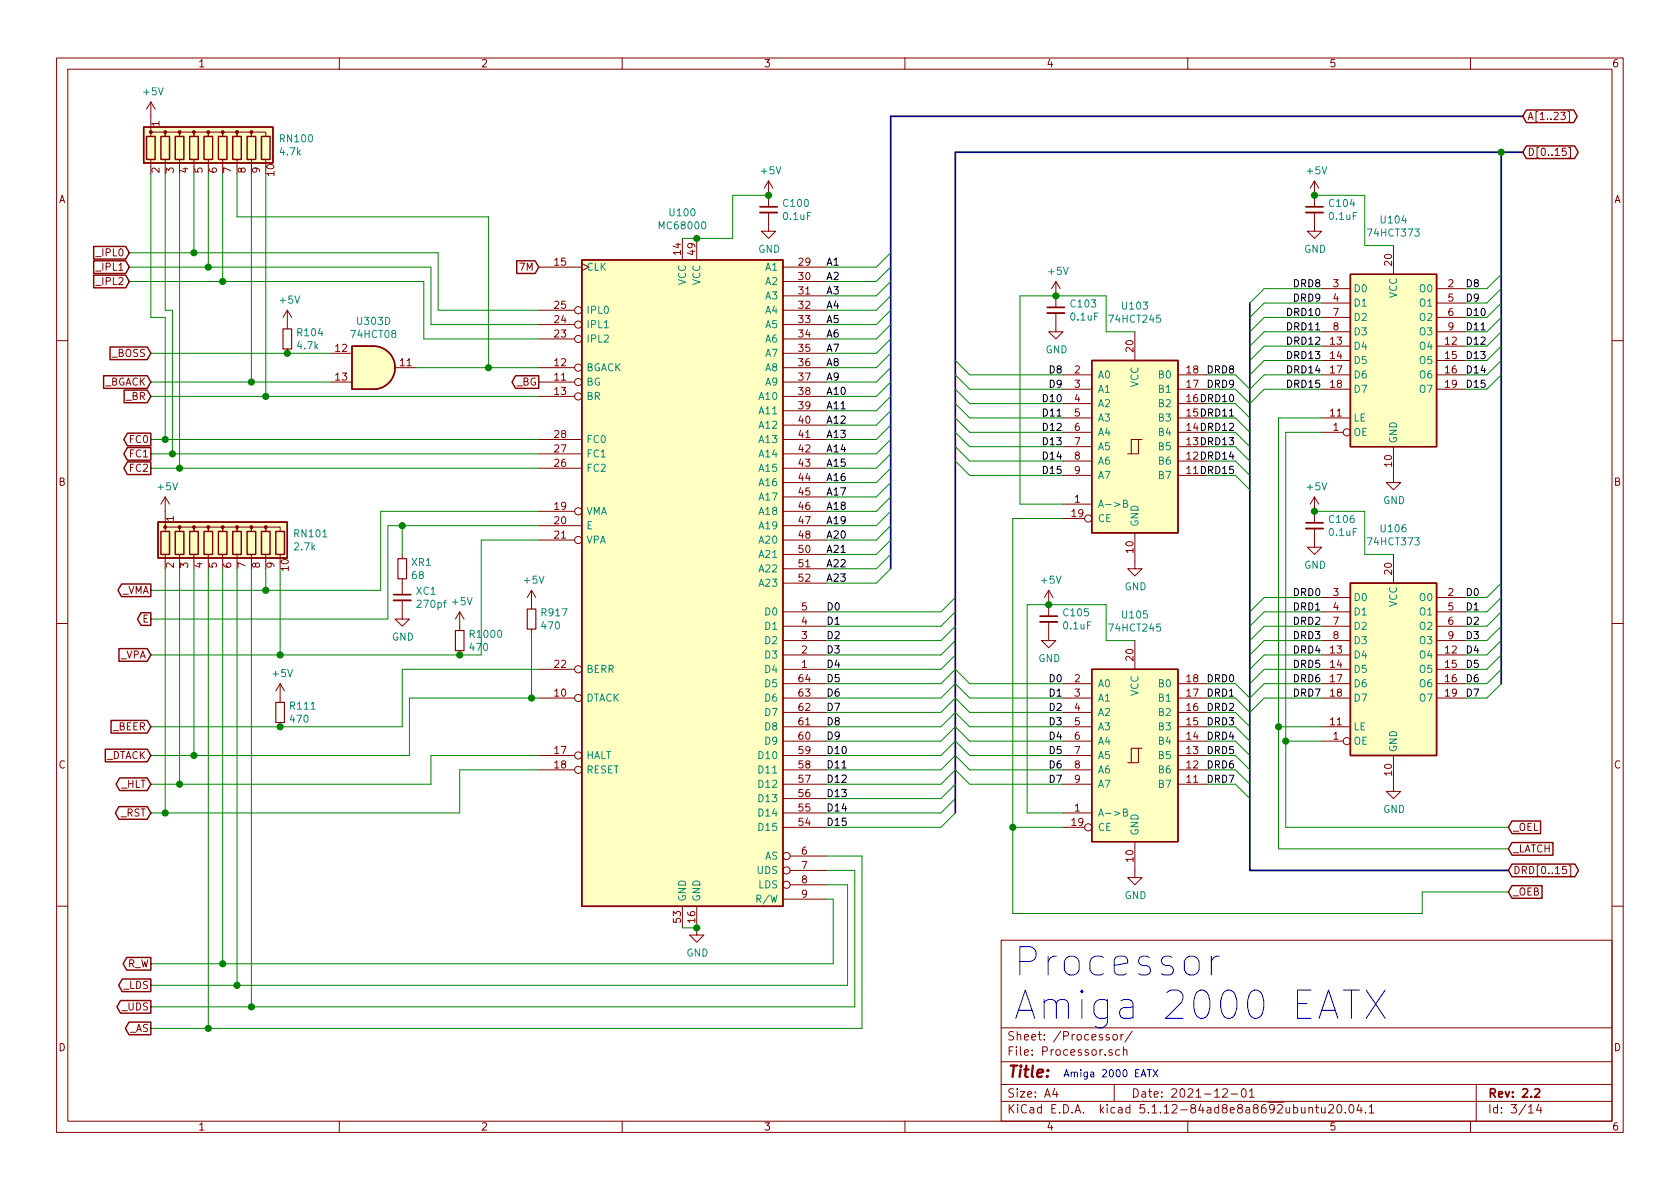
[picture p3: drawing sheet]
<svg xmlns="http://www.w3.org/2000/svg" width="297mm" height="210mm" viewBox="0 0 297 210" stroke-linecap="round" stroke-linejoin="round" font-family="sans-serif">
<defs><g id="words">
<g font-size="7" fill="#0000c2">
<text x="179.1" y="172.7">Processor</text>
<text x="179.1" y="180.3">Amiga 2000 EATX</text>
</g>
<text font-size="2.8" fill="#840000" x="178" y="190.5">Title:</text>
<g font-size="2.1" fill="#840000">
<text x="178" y="184">Sheet: /Processor/</text>
<text x="178" y="186.7">File: Processor.sch</text>
<text x="178" y="196.9">KiCad E.D.A. kicad 5.1.12-84ad8e8a8692ubuntu20.04.1</text>
<text x="178" y="194.1">Size: A4</text>
<text x="200" y="194.1">Date: 2021-12-01</text>
<text x="263" y="194.1">Rev: 2.2</text>
<text x="263" y="196.9">Id: 3/14</text>
</g>
<g font-size="1.8" fill="#840000">
<text x="35" y="11.9">1</text>
<text x="85" y="11.9">2</text>
<text x="135" y="11.9">3</text>
<text x="185" y="11.9">4</text>
<text x="235" y="11.9">5</text>
<text x="285" y="11.9">6</text>
<text x="28.2" y="22.3" transform="rotate(-90 28.2 22.3)">1</text>
<text x="270" y="21.2">A[1..23]</text>
<text x="270" y="27.6">D[0..15]</text>
<text x="10.4" y="35.9">A</text>
<text x="28.2" y="30.6" transform="rotate(-90 28.2 30.6)">2</text>
<text x="30.7" y="30.6" transform="rotate(-90 30.7 30.6)">3</text>
<text x="33.3" y="30.6" transform="rotate(-90 33.3 30.6)">4</text>
<text x="35.8" y="30.6" transform="rotate(-90 35.8 30.6)">5</text>
<text x="38.4" y="30.6" transform="rotate(-90 38.4 30.6)">6</text>
<text x="40.9" y="30.6" transform="rotate(-90 40.9 30.6)">7</text>
<text x="43.4" y="30.6" transform="rotate(-90 43.4 30.6)">8</text>
<text x="46" y="30.6" transform="rotate(-90 46 30.6)">9</text>
<text x="48.5" y="31.1" transform="rotate(-90 48.5 31.1)">10</text>
<text x="285.4" y="35.9">A</text>
<text x="17.3" y="45.3">_IPL0</text>
<text x="17.3" y="47.9">_IPL1</text>
<text x="92" y="47.9">7M</text>
<text x="98.1" y="47">15</text>
<text x="120.4" y="45" transform="rotate(-90 120.4 45)">14</text>
<text x="122.9" y="45" transform="rotate(-90 122.9 45)">49</text>
<text x="141.3" y="47">29</text>
<text x="246.1" y="46.9" transform="rotate(-90 246.1 46.9)">20</text>
<text x="17.3" y="50.4">_IPL2</text>
<text x="141.3" y="49.5">30</text>
<text x="141.3" y="52.1">31</text>
<text x="235.7" y="50.8">3</text>
<text x="235.7" y="53.3">4</text>
<text x="256.1" y="50.8">2</text>
<text x="256.1" y="53.3">5</text>
<text x="98.1" y="59.7">23</text>
<text x="98.1" y="57.1">24</text>
<text x="98.1" y="54.6">25</text>
<text x="141.3" y="54.6">32</text>
<text x="141.3" y="57.1">33</text>
<text x="141.3" y="59.7">34</text>
<text x="235.7" y="55.9">7</text>
<text x="235.7" y="58.4">8</text>
<text x="256.1" y="55.9">6</text>
<text x="256.1" y="58.4">9</text>
<text x="19.9" y="63.1">_BOSS</text>
<text x="59.4" y="62.2">12</text>
<text x="70.8" y="64.8">11</text>
<text x="98.1" y="64.8">12</text>
<text x="141.3" y="62.2">35</text>
<text x="141.3" y="64.8">36</text>
<text x="200.4" y="62.2" transform="rotate(-90 200.4 62.2)">20</text>
<text x="235.3" y="61">13</text>
<text x="235.3" y="63.5">14</text>
<text x="255.6" y="61">12</text>
<text x="255.6" y="63.5">15</text>
<text x="18.4" y="68.2">_BGACK</text>
<text x="22.4" y="70.7">_BR</text>
<text x="59.4" y="67.3">13</text>
<text x="91.4" y="68.2">_BG</text>
<text x="98.1" y="67.3">11</text>
<text x="98.1" y="69.8">13</text>
<text x="141.3" y="67.3">37</text>
<text x="141.3" y="69.8">38</text>
<text x="190" y="66">2</text>
<text x="190" y="68.6">3</text>
<text x="190" y="71.1">4</text>
<text x="209.9" y="68.6">17</text>
<text x="209.9" y="66">18</text>
<text x="235.3" y="66">17</text>
<text x="235.3" y="68.6">18</text>
<text x="255.6" y="66">16</text>
<text x="255.6" y="68.6">19</text>
<text x="98.1" y="77.5">28</text>
<text x="141.3" y="72.4">39</text>
<text x="141.3" y="74.9">40</text>
<text x="141.3" y="77.5">41</text>
<text x="190" y="73.7">5</text>
<text x="190" y="76.2">6</text>
<text x="235.3" y="73.7">11</text>
<text x="235.7" y="76.2">1</text>
<text x="23.1" y="83.4">FC2</text>
<text x="23.1" y="80.9">FC1</text>
<text x="23.1" y="78.4">FC0</text>
<text x="98.1" y="82.5">26</text>
<text x="98.1" y="80">27</text>
<text x="141.3" y="80">42</text>
<text x="141.3" y="82.5">43</text>
<text x="190" y="78.7">7</text>
<text x="190" y="81.3">8</text>
<text x="190" y="83.8">9</text>
<text x="246.1" y="82.5" transform="rotate(-90 246.1 82.5)">10</text>
<text x="10.4" y="85.9">B</text>
<text x="141.3" y="85.1">44</text>
<text x="141.3" y="87.6">45</text>
<text x="190" y="88.9">1</text>
<text x="285.4" y="85.9">B</text>
<text x="30.7" y="92.2" transform="rotate(-90 30.7 92.2)">1</text>
<text x="98.1" y="90.2">19</text>
<text x="98.1" y="92.7">20</text>
<text x="98.1" y="95.2">21</text>
<text x="141.3" y="90.2">46</text>
<text x="141.3" y="92.7">47</text>
<text x="141.3" y="95.2">48</text>
<text x="189.5" y="91.4">19</text>
<text x="30.7" y="100.4" transform="rotate(-90 30.7 100.4)">2</text>
<text x="33.3" y="100.4" transform="rotate(-90 33.3 100.4)">3</text>
<text x="35.8" y="100.4" transform="rotate(-90 35.8 100.4)">4</text>
<text x="38.4" y="100.4" transform="rotate(-90 38.4 100.4)">5</text>
<text x="40.9" y="100.4" transform="rotate(-90 40.9 100.4)">6</text>
<text x="43.4" y="100.4" transform="rotate(-90 43.4 100.4)">7</text>
<text x="46" y="100.4" transform="rotate(-90 46 100.4)">8</text>
<text x="48.5" y="100.4" transform="rotate(-90 48.5 100.4)">9</text>
<text x="51.1" y="100.9" transform="rotate(-90 51.1 100.9)">10</text>
<text x="141.3" y="97.8">50</text>
<text x="141.3" y="100.3">51</text>
<text x="200.4" y="97.7" transform="rotate(-90 200.4 97.7)">10</text>
<text x="246.1" y="101.5" transform="rotate(-90 246.1 101.5)">20</text>
<text x="21.5" y="105">_VMA</text>
<text x="141.3" y="102.9">52</text>
<text x="141.8" y="107.9">5</text>
<text x="235.7" y="105.4">3</text>
<text x="235.7" y="107.9">4</text>
<text x="256.1" y="105.4">2</text>
<text x="256.1" y="107.9">5</text>
<text x="25.2" y="110.1">E</text>
<text x="141.8" y="113">3</text>
<text x="141.8" y="110.5">4</text>
<text x="235.7" y="110.5">7</text>
<text x="235.7" y="113">8</text>
<text x="256.1" y="110.5">6</text>
<text x="256.1" y="113">9</text>
<text x="21.3" y="116.5">_VPA</text>
<text x="98.1" y="118.1">22</text>
<text x="141.8" y="118.1">1</text>
<text x="141.8" y="115.6">2</text>
<text x="200.4" y="116.8" transform="rotate(-90 200.4 116.8)">20</text>
<text x="235.3" y="115.6">13</text>
<text x="235.3" y="118.1">14</text>
<text x="255.6" y="115.6">12</text>
<text x="255.6" y="118.1">15</text>
<text x="98.1" y="123.2">10</text>
<text x="141.3" y="125.7">62</text>
<text x="141.3" y="123.2">63</text>
<text x="141.3" y="120.6">64</text>
<text x="190" y="120.6">2</text>
<text x="190" y="123.2">3</text>
<text x="190" y="125.7">4</text>
<text x="209.9" y="125.7">16</text>
<text x="209.9" y="123.2">17</text>
<text x="209.9" y="120.6">18</text>
<text x="235.3" y="120.6">17</text>
<text x="235.3" y="123.2">18</text>
<text x="255.6" y="120.6">16</text>
<text x="255.6" y="123.2">19</text>
<text x="20" y="129.2">_BEER</text>
<text x="141.3" y="130.8">60</text>
<text x="141.3" y="128.3">61</text>
<text x="190" y="128.3">5</text>
<text x="190" y="130.8">6</text>
<text x="209.9" y="130.8">14</text>
<text x="209.9" y="128.3">15</text>
<text x="235.3" y="128.3">11</text>
<text x="235.7" y="130.8">1</text>
<text x="10.4" y="135.9">C</text>
<text x="18.7" y="134.2">_DTACK</text>
<text x="98.1" y="133.3">17</text>
<text x="98.1" y="135.9">18</text>
<text x="141.3" y="135.9">58</text>
<text x="141.3" y="133.3">59</text>
<text x="190" y="133.3">7</text>
<text x="190" y="135.9">8</text>
<text x="209.9" y="135.9">12</text>
<text x="209.9" y="133.3">13</text>
<text x="246.1" y="137.1" transform="rotate(-90 246.1 137.1)">10</text>
<text x="285.4" y="135.9">C</text>
<text x="21.5" y="139.3">_HLT</text>
<text x="141.3" y="143.5">55</text>
<text x="141.3" y="141">56</text>
<text x="141.3" y="138.4">57</text>
<text x="190" y="143.5">1</text>
<text x="190" y="138.4">9</text>
<text x="209.9" y="138.4">11</text>
<text x="21.4" y="144.4">_RST</text>
<text x="141.3" y="146">54</text>
<text x="189.5" y="146">19</text>
<text x="267.5" y="146.9">_OEL</text>
<text x="141.8" y="151.1">6</text>
<text x="141.8" y="153.7">7</text>
<text x="200.4" y="152.3" transform="rotate(-90 200.4 152.3)">10</text>
<text x="267.5" y="154.6">DRD[0..15]</text>
<text x="267.5" y="150.7">_LATCH</text>
<text x="141.8" y="156.2">8</text>
<text x="141.8" y="158.7">9</text>
<text x="267.5" y="158.4">_OEB</text>
<text x="120.4" y="163.1" transform="rotate(-90 120.4 163.1)">53</text>
<text x="122.9" y="163.1" transform="rotate(-90 122.9 163.1)">16</text>
<text x="22.5" y="171.1">R_W</text>
<text x="21.7" y="178.7">_UDS</text>
<text x="21.9" y="174.9">_LDS</text>
<text x="10.4" y="185.9">D</text>
<text x="23" y="182.5">_AS</text>
<text x="285.4" y="185.9">D</text>
<text x="35" y="199.9">1</text>
<text x="85" y="199.9">2</text>
<text x="135" y="199.9">3</text>
<text x="185" y="199.9">4</text>
<text x="235" y="199.9">5</text>
<text x="285" y="199.9">6</text>
</g>
<g font-size="1.8" fill="#008484">
<text x="25.5" y="16.9">+5V</text>
<text x="49.6" y="27.5">4.7k</text>
<text x="49.7" y="25.2">RN100</text>
<text x="134.7" y="30.8">+5V</text>
<text x="231.2" y="30.8">+5V</text>
<text x="116.8" y="40.6">MC68000</text>
<text x="118.5" y="38.2">U100</text>
<text x="138.6" y="38.9">0.1uF</text>
<text x="138.6" y="36.6">C100</text>
<text x="235.1" y="38.9">0.1uF</text>
<text x="235.2" y="36.6">C104</text>
<text x="242.1" y="41.8">74HCT373</text>
<text x="244.3" y="39.5">U104</text>
<text x="103.6" y="47.9">CLK</text>
<text x="134.1" y="44.7">GND</text>
<text x="135.4" y="47.9">A1</text>
<text x="230.6" y="44.7">GND</text>
<text x="49.6" y="53.7">+5V</text>
<text x="121.3" y="50.5" transform="rotate(-90 121.3 50.5)">VCC</text>
<text x="123.8" y="50.5" transform="rotate(-90 123.8 50.5)">VCC</text>
<text x="135.4" y="50.4">A2</text>
<text x="135.4" y="53">A3</text>
<text x="185.5" y="48.6">+5V</text>
<text x="239.3" y="51.7">D0</text>
<text x="247" y="52.8" transform="rotate(-90 247 52.8)">VCC</text>
<text x="251.1" y="51.7">O0</text>
<text x="52.7" y="59.5">R104</text>
<text x="62.3" y="59.8">74HCT08</text>
<text x="63.3" y="57.4">U303D</text>
<text x="103.6" y="58">IPL1</text>
<text x="103.6" y="55.5">IPL0</text>
<text x="135.4" y="55.5">A4</text>
<text x="135.4" y="58">A5</text>
<text x="189.4" y="56.7">0.1uF</text>
<text x="189.4" y="54.4">C103</text>
<text x="196.4" y="57.1">74HCT245</text>
<text x="198.6" y="54.8">U103</text>
<text x="239.3" y="54.2">D1</text>
<text x="239.3" y="56.8">D2</text>
<text x="239.3" y="59.3">D3</text>
<text x="251.1" y="54.2">O1</text>
<text x="251.1" y="56.8">O2</text>
<text x="251.1" y="59.3">O3</text>
<text x="52.7" y="61.8">4.7k</text>
<text x="103.6" y="65.7">BGACK</text>
<text x="103.6" y="60.6">IPL2</text>
<text x="135.4" y="60.6">A6</text>
<text x="135.4" y="63.1">A7</text>
<text x="135.4" y="65.7">A8</text>
<text x="184.9" y="62.5">GND</text>
<text x="239.3" y="61.8">D4</text>
<text x="239.3" y="64.4">D5</text>
<text x="251.1" y="61.8">O4</text>
<text x="251.1" y="64.4">O5</text>
<text x="103.6" y="68.2">BG</text>
<text x="103.6" y="70.7">BR</text>
<text x="134.4" y="70.7">A10</text>
<text x="135.4" y="68.2">A9</text>
<text x="194.1" y="66.9">A0</text>
<text x="194.1" y="69.5">A1</text>
<text x="201.3" y="68.5" transform="rotate(-90 201.3 68.5)">VCC</text>
<text x="205" y="69.5">B1</text>
<text x="205" y="66.9">B0</text>
<text x="239.3" y="66.9">D6</text>
<text x="239.3" y="69.5">D7</text>
<text x="251.1" y="66.9">O6</text>
<text x="251.1" y="69.5">O7</text>
<text x="134.4" y="73.3">A11</text>
<text x="134.4" y="75.8">A12</text>
<text x="194.1" y="72">A2</text>
<text x="194.1" y="74.5">A3</text>
<text x="194.1" y="77.1">A4</text>
<text x="205" y="77.1">B4</text>
<text x="205" y="74.5">B3</text>
<text x="205" y="72">B2</text>
<text x="239.3" y="77.1">OE</text>
<text x="239.3" y="74.5">LE</text>
<text x="103.6" y="83.4">FC2</text>
<text x="103.6" y="80.9">FC1</text>
<text x="103.6" y="78.4">FC0</text>
<text x="134.4" y="78.4">A13</text>
<text x="134.4" y="80.9">A14</text>
<text x="134.4" y="83.4">A15</text>
<text x="194.1" y="79.6">A5</text>
<text x="194.1" y="82.2">A6</text>
<text x="205" y="82.2">B6</text>
<text x="205" y="79.6">B5</text>
<text x="247" y="78.5" transform="rotate(-90 247 78.5)">GND</text>
<text x="28" y="86.7">+5V</text>
<text x="134.4" y="86">A16</text>
<text x="134.4" y="88.5">A17</text>
<text x="194.1" y="89.8">A-&gt;B</text>
<text x="194.1" y="84.7">A7</text>
<text x="205" y="84.7">B7</text>
<text x="231.2" y="86.7">+5V</text>
<text x="244.6" y="89.1">GND</text>
<text x="52.2" y="95">RN101</text>
<text x="103.6" y="91.1">VMA</text>
<text x="103.6" y="93.6">E</text>
<text x="134.4" y="91.1">A18</text>
<text x="134.4" y="93.6">A19</text>
<text x="194.1" y="92.3">CE</text>
<text x="201.3" y="93.2" transform="rotate(-90 201.3 93.2)">GND</text>
<text x="235.1" y="94.8">0.1uF</text>
<text x="235.2" y="92.5">C106</text>
<text x="244.3" y="94.1">U106</text>
<text x="52.1" y="97.3">2.7k</text>
<text x="72.8" y="100.1">XR1</text>
<text x="103.6" y="96.1">VPA</text>
<text x="134.4" y="96.1">A20</text>
<text x="134.4" y="98.7">A21</text>
<text x="134.4" y="101.2">A22</text>
<text x="230.6" y="100.6">GND</text>
<text x="242.1" y="96.4">74HCT373</text>
<text x="72.9" y="102.4">68</text>
<text x="73.7" y="105.2">XC1</text>
<text x="74" y="107.5">270pf</text>
<text x="80.1" y="107">+5V</text>
<text x="92.8" y="103.2">+5V</text>
<text x="134.4" y="103.8">A23</text>
<text x="184.2" y="103.2">+5V</text>
<text x="198.8" y="104.4">GND</text>
<text x="239.3" y="106.3">D0</text>
<text x="247" y="107.4" transform="rotate(-90 247 107.4)">VCC</text>
<text x="251.1" y="106.3">O0</text>
<text x="69.3" y="113.3">GND</text>
<text x="83.3" y="112.8">R1000</text>
<text x="95.9" y="109">R917</text>
<text x="95.9" y="111.3">470</text>
<text x="135.4" y="113.9">D2</text>
<text x="135.4" y="111.4">D1</text>
<text x="135.4" y="108.8">D0</text>
<text x="188.1" y="111.3">0.1uF</text>
<text x="188.2" y="109">C105</text>
<text x="196.4" y="111.7">74HCT245</text>
<text x="198.6" y="109.4">U105</text>
<text x="239.3" y="108.8">D1</text>
<text x="239.3" y="111.4">D2</text>
<text x="239.3" y="113.9">D3</text>
<text x="251.1" y="108.8">O1</text>
<text x="251.1" y="111.4">O2</text>
<text x="251.1" y="113.9">O3</text>
<text x="48.3" y="119.7">+5V</text>
<text x="83.2" y="115.1">470</text>
<text x="103.6" y="119">BERR</text>
<text x="135.4" y="119">D4</text>
<text x="135.4" y="116.5">D3</text>
<text x="183.6" y="117.1">GND</text>
<text x="239.3" y="116.5">D4</text>
<text x="239.3" y="119">D5</text>
<text x="251.1" y="116.5">O4</text>
<text x="251.1" y="119">O5</text>
<text x="51.4" y="125.5">R111</text>
<text x="103.6" y="124.1">DTACK</text>
<text x="135.4" y="124.1">D6</text>
<text x="135.4" y="121.5">D5</text>
<text x="194.1" y="121.5">A0</text>
<text x="194.1" y="124.1">A1</text>
<text x="201.3" y="123.1" transform="rotate(-90 201.3 123.1)">VCC</text>
<text x="205" y="124.1">B1</text>
<text x="205" y="121.5">B0</text>
<text x="239.3" y="121.5">D6</text>
<text x="239.3" y="124.1">D7</text>
<text x="251.1" y="121.5">O6</text>
<text x="251.1" y="124.1">O7</text>
<text x="51.4" y="127.8">470</text>
<text x="135.4" y="131.7">D9</text>
<text x="135.4" y="129.2">D8</text>
<text x="135.4" y="126.6">D7</text>
<text x="194.1" y="126.6">A2</text>
<text x="194.1" y="129.2">A3</text>
<text x="194.1" y="131.7">A4</text>
<text x="205" y="131.7">B4</text>
<text x="205" y="129.2">B3</text>
<text x="205" y="126.6">B2</text>
<text x="239.3" y="131.7">OE</text>
<text x="239.3" y="129.2">LE</text>
<text x="103.6" y="134.2">HALT</text>
<text x="103.6" y="136.8">RESET</text>
<text x="134.4" y="136.8">D11</text>
<text x="134.4" y="134.2">D10</text>
<text x="194.1" y="134.2">A5</text>
<text x="194.1" y="136.8">A6</text>
<text x="205" y="136.8">B6</text>
<text x="205" y="134.2">B5</text>
<text x="247" y="133.1" transform="rotate(-90 247 133.1)">GND</text>
<text x="134.4" y="141.9">D13</text>
<text x="134.4" y="139.3">D12</text>
<text x="194.1" y="139.3">A7</text>
<text x="205" y="139.3">B7</text>
<text x="244.6" y="143.8">GND</text>
<text x="134.4" y="146.9">D15</text>
<text x="134.4" y="144.4">D14</text>
<text x="194.1" y="144.4">A-&gt;B</text>
<text x="194.1" y="146.9">CE</text>
<text x="201.3" y="147.8" transform="rotate(-90 201.3 147.8)">GND</text>
<text x="133.9" y="154.6">UDS</text>
<text x="135.2" y="152">AS</text>
<text x="121.3" y="159.5" transform="rotate(-90 121.3 159.5)">GND</text>
<text x="123.8" y="159.5" transform="rotate(-90 123.8 159.5)">GND</text>
<text x="134.1" y="157.1">LDS</text>
<text x="134.2" y="159.6">R/W</text>
<text x="198.8" y="159">GND</text>
<text x="121.4" y="169.2">GND</text>
</g>
<g font-size="1.8">
<text x="146" y="47">A1</text>
<text x="146" y="52.1">A3</text>
<text x="146" y="49.5">A2</text>
<text x="228.9" y="53.3">DRD9</text>
<text x="228.9" y="50.8">DRD8</text>
<text x="259.1" y="53.3">D9</text>
<text x="259.1" y="50.8">D8</text>
<text x="146" y="59.7">A6</text>
<text x="146" y="57.1">A5</text>
<text x="146" y="54.6">A4</text>
<text x="227.9" y="55.9">DRD10</text>
<text x="227.9" y="58.4">DRD11</text>
<text x="259.1" y="58.4">D11</text>
<text x="259.1" y="55.9">D10</text>
<text x="146" y="64.8">A8</text>
<text x="146" y="62.2">A7</text>
<text x="227.9" y="61">DRD12</text>
<text x="227.9" y="63.5">DRD13</text>
<text x="259.1" y="63.5">D13</text>
<text x="259.1" y="61">D12</text>
<text x="146" y="69.8">A10</text>
<text x="146" y="67.3">A9</text>
<text x="184.7" y="71.1">D10</text>
<text x="185.7" y="68.6">D9</text>
<text x="185.7" y="66">D8</text>
<text x="209.9" y="71.1">16 DRD10</text>
<text x="213.6" y="68.6">DRD9</text>
<text x="213.6" y="66">DRD8</text>
<text x="227.9" y="66">DRD14</text>
<text x="227.9" y="68.6">DRD15</text>
<text x="259.1" y="68.6">D15</text>
<text x="259.1" y="66">D14</text>
<text x="146" y="77.5">A13</text>
<text x="146" y="72.4">A11</text>
<text x="146" y="74.9">A12</text>
<text x="184.7" y="76.2">D12</text>
<text x="184.7" y="73.7">D11</text>
<text x="209.9" y="76.2">14 DRD12</text>
<text x="209.9" y="73.7">15 DRD11</text>
<text x="146" y="82.5">A15</text>
<text x="146" y="80">A14</text>
<text x="184.7" y="78.7">D13</text>
<text x="184.7" y="81.3">D14</text>
<text x="184.7" y="83.8">D15</text>
<text x="209.9" y="83.8">11 DRD15</text>
<text x="209.9" y="81.3">12 DRD14</text>
<text x="209.9" y="78.7">13 DRD13</text>
<text x="146" y="87.6">A17</text>
<text x="146" y="85.1">A16</text>
<text x="146" y="92.7">A19</text>
<text x="146" y="90.2">A18</text>
<text x="146" y="95.2">A20</text>
<text x="146" y="100.3">A22</text>
<text x="146" y="97.8">A21</text>
<text x="146" y="107.9">D0</text>
<text x="146" y="102.9">A23</text>
<text x="228.9" y="105.4">DRD0</text>
<text x="228.9" y="107.9">DRD1</text>
<text x="259.1" y="107.9">D1</text>
<text x="259.1" y="105.4">D0</text>
<text x="146" y="110.5">D1</text>
<text x="146" y="113">D2</text>
<text x="228.9" y="110.5">DRD2</text>
<text x="228.9" y="113">DRD3</text>
<text x="259.1" y="113">D3</text>
<text x="259.1" y="110.5">D2</text>
<text x="146" y="115.6">D3</text>
<text x="146" y="118.1">D4</text>
<text x="228.9" y="115.6">DRD4</text>
<text x="228.9" y="118.1">DRD5</text>
<text x="259.1" y="115.6">D4</text>
<text x="259.1" y="118.1">D5</text>
<text x="146" y="120.6">D5</text>
<text x="146" y="123.2">D6</text>
<text x="146" y="125.7">D7</text>
<text x="185.7" y="125.7">D2</text>
<text x="185.7" y="123.2">D1</text>
<text x="185.7" y="120.6">D0</text>
<text x="213.6" y="125.7">DRD2</text>
<text x="213.6" y="123.2">DRD1</text>
<text x="213.6" y="120.6">DRD0</text>
<text x="228.9" y="120.6">DRD6</text>
<text x="228.9" y="123.2">DRD7</text>
<text x="259.1" y="120.6">D6</text>
<text x="259.1" y="123.2">D7</text>
<text x="146" y="128.3">D8</text>
<text x="146" y="130.8">D9</text>
<text x="185.7" y="130.8">D4</text>
<text x="185.7" y="128.3">D3</text>
<text x="213.6" y="130.8">DRD4</text>
<text x="213.6" y="128.3">DRD3</text>
<text x="146" y="133.3">D10</text>
<text x="146" y="135.9">D11</text>
<text x="185.7" y="135.9">D6</text>
<text x="185.7" y="133.3">D5</text>
<text x="213.6" y="135.9">DRD6</text>
<text x="213.6" y="133.3">DRD5</text>
<text x="146" y="138.4">D12</text>
<text x="146" y="141">D13</text>
<text x="146" y="143.5">D14</text>
<text x="185.7" y="138.4">D7</text>
<text x="213.6" y="138.4">DRD7</text>
<text x="146" y="146">D15</text>
</g>
<text font-size="1.8" fill="#0000c2" x="188" y="190.5">Amiga 2000 EATX</text>
</g></defs>
<g fill="none" stroke="#840000" stroke-width=".18">
<path d="M10 10.3h277v189.9h-277zM12 12.2h273v186.1h-273zM26.7 18v5.1M26.7 18l-.8 1.3M26.7 18l.7 1.3M60 10.3v1.9M110 10.3v1.9M160 10.3v1.9M210 10.3v1.9M260 10.3v1.9M277.2 19.7h.3v1.9h-.3M26.7 24.1v-.7h2.5v.7v-.7h2.5v.7v-.7h2.6v.7v-.7h2.5v.7v-.7h2.6v.7v-.7h2.5v.7v-.7h2.5v.7v-.7h2.6v.7"/>
<path d="M26.7 28.2v1.3M29.2 28.2v1.3M31.7 28.2v1.3M34.3 28.2v1.3M36.8 28.2v1.3M39.4 28.2v1.3M41.9 28.2v1.3M44.4 28.2v1.3M47 28.2v1.3M135.9 37.6v3.3h1.3l-1.3 1.3-1.3-1.3h1.3M135.9 32l-.8 1.3M135.9 32v4.6"/>
<path d="M135.9 32l.8 1.3M232.4 37.6v3.3h1.3l-1.3 1.3-1.3-1.3h1.3M232.4 32l-.8 1.3M232.4 32v4.6M232.4 32l.8 1.3M276.9 26.2h-.6l-.1 .6 .2-.1h.4l.1 .2v.5l-.2 .1-.5-.1M277.4 26.1h.3v1.8h-.3M50.8 54.9l-.8 1.2M50.8 54.9v3.3M50.8 54.9l.8 1.2M95.2 47.2h7.7M95.2 59.9h6.4"/>
<path d="M95.2 57.4h6.4M95.2 54.9h6.4M102.9 46.6l1.2 .6-1.2 .7M120.6 42.2v3.8M123.2 42.2v3.8M138.4 47.2h7.6M138.4 59.9h7.6M138.4 57.4h7.6M138.4 54.9h7.6M138.4 49.8h7.6M138.4 52.3h7.6M186.7 55.4v3.3h1.3l-1.3 1.2-1.3-1.2h1.3"/>
<path d="M186.7 49.8l-.8 1.2M186.7 49.8v4.6M186.7 49.8l.8 1.2M200.7 58.7v5M233.7 51h5.1M233.7 53.6h5.1M233.7 56.1h5.1M233.7 58.7h5.1M246.4 43.4v5.1M254 51h5.1M254 53.6h5.1M254 56.1h5.1"/>
<path d="M254 58.7h5.1M10 60.2h2M50.8 61.7v.8M58.4 67.6h3.8M58.4 62.5h3.8M69.8 65h3.9M95.2 67.6h6.4M95.2 65h6.4M95.2 70.1h6.4M95.2 77.7h7.7M138.4 67.6h7.6M138.4 65h7.6"/>
<path d="M138.4 70.1h7.6M138.4 77.7h7.6M138.4 62.5h7.6M138.4 72.6h7.6M138.4 75.2h7.6M188 79h5M188 76.4h5M188 73.9h5M188 71.4h5M188 68.8h5M188 66.3h5M201.3 77.7h-1.3v2.6"/>
<path d="M201.9 77.7h-.6v2.6h-1.9M208.3 79h5.1M208.3 76.4h5.1M208.3 73.9h5.1M208.3 71.4h5.1M208.3 68.8h5.1M208.3 66.3h5.1M233.7 76.4h3.8M233.7 73.9h5.1M233.7 68.8h5.1M233.7 66.3h5.1M233.7 61.2h5.1"/>
<path d="M233.7 63.7h5.1M246.4 79v6.3h1.2l-1.2 1.3-1.3-1.3h1.3M254 68.8h5.1M254 66.3h5.1M254 61.2h5.1M254 63.7h5.1M285 60.2h2M29.2 94v-.8h2.5v.8v-.8h2.6v.8v-.8h2.5v.8v-.8h2.6v.8v-.8h2.5v.8v-.8h2.5v.8v-.8h2.6v.8v-.8h2.5v.8M29.2 87.9v5.1M29.2 98v1.3M29.2 87.9l-.8 1.2M29.2 87.9l.8 1.2"/>
<path d="M31.7 98v1.3M34.3 98v1.3M36.8 98v1.3M39.4 98v1.3M41.9 98v1.3M44.4 98v1.3M47 98v1.3M49.5 98v1.3M71.1 98v.8M95.2 90.4h6.4M95.2 93h7.7M95.2 95.5h6.4"/>
<path d="M95.2 82.8h7.7M95.2 80.3h7.7M138.4 90.4h7.6M138.4 93h7.6M138.4 95.5h7.6M138.4 82.8h7.6M138.4 80.3h7.6M138.4 85.3h7.6M138.4 87.9h7.6M138.4 98h7.6M188 89.1h5M188 84.1h5"/>
<path d="M188 81.5h5M188 91.7h3.8M200.7 94.2v6.4h1.2l-1.2 1.2-1.3-1.2h1.3M208.3 84.1h5.1M208.3 81.5h5.1M232.4 93.5v3.3h1.3l-1.3 1.2-1.3-1.2h1.3M232.4 87.9v4.6M232.4 87.9l-.8 1.2M232.4 87.9l.8 1.2M246.4 98v5.1M10 110.3h2M71.1 106.2v3.3h1.3l-1.3 1.2-1.3-1.2h1.3"/>
<path d="M71.1 102.4v2.8M81.3 108.2l-.8 1.3M81.3 108.2v3.3M81.3 115.1v.7M81.3 108.2l.7 1.3M94 104.4l-.8 1.3M94 104.4v3.3M94 111.2v.8M94 104.4l.7 1.3M95.2 118.4h6.4M138.4 118.4h7.6M138.4 115.8h7.6"/>
<path d="M138.4 113.3h7.6M138.4 110.7h7.6M138.4 108.2h7.6M138.4 100.6h7.6M138.4 103.1h7.6M185.4 110v3.3h1.3l-1.3 1.2-1.3-1.2h1.3M185.4 104.4l-.7 1.3M185.4 104.4v4.6M185.4 104.4l.8 1.3M200.7 113.3v5.1M233.7 118.4h5.1M233.7 115.8h5.1"/>
<path d="M233.7 113.3h5.1M233.7 110.7h5.1M233.7 108.2h5.1M233.7 105.7h5.1M254 118.4h5.1M254 115.8h5.1M254 113.3h5.1M254 110.7h5.1M254 108.2h5.1M254 105.7h5.1M285 110.3h2M49.5 120.9v3.3"/>
<path d="M49.5 127.8v.7M49.5 120.9l-.7 1.3M49.5 120.9l.8 1.3M95.2 123.4h6.4M95.2 133.6h6.4M95.2 136.1h6.4M138.4 123.4h7.6M138.4 133.6h7.6M138.4 136.1h7.6M138.4 138.7h7.6M138.4 131.1h7.6M138.4 128.5h7.6"/>
<path d="M138.4 126h7.6M138.4 120.9h7.6M188 123.4h5M188 133.6h5M188 136.1h5M188 138.7h5M188 131.1h5M188 128.5h5M188 126h5M188 120.9h5M201.3 132.3h-1.3v2.6M201.9 132.3h-.6v2.6h-1.9"/>
<path d="M208.3 123.4h5.1M208.3 133.6h5.1M208.3 136.1h5.1M208.3 138.7h5.1M208.3 131.1h5.1M208.3 128.5h5.1M208.3 126h5.1M208.3 120.9h5.1M233.7 123.4h5.1M233.7 131.1h3.8M233.7 128.5h5.1M233.7 120.9h5.1"/>
<path d="M246.4 133.6v6.3h1.2l-1.2 1.3-1.3-1.3h1.3M254 123.4h5.1M254 120.9h5.1M138.4 146.3h7.6M138.4 143.8h7.6M138.4 141.2h7.6M138.4 159h7.6M139.7 151.4h6.3M139.7 153.9h6.3M139.7 156.5h6.3M188 146.3h3.8M188 143.8h5"/>
<path d="M200.7 148.8v6.4h1.2l-1.2 1.3-1.3-1.3h1.3M276.9 153.2h-.6v.6l.1-.1h.5l.1 .2-.1 .5-.2 .1-.4-.1M277.4 153.1h.3v1.8h-.3M10 160.2h2M120.6 160.3v3.8M123.2 160.3v5h1.3l-1.3 1.3-1.3-1.3h1.3M177 166.3h108v32h-108zM285 160.2h2M60 198.3v1.9M110 198.3v1.9M160 198.3v1.9M177 194.8h108"/>
<path d="M177 191.8h108M177 187.8h108M177 181.8h108M186.5 192.5l-.4 1h1M186.8 193v1M196.6 185.7l-.3-.1-.2 .2v.2l.5 .2v.3h-.5M197 191.8v3M198 185.7l-.4-.1-.3 .3v.6l.3 .1 .4-.1M198.6 185.7l.2-.1 .4 .1 .1 .9M198.6 185.1v1.5M210 198.3v1.9M216.2 192.7l.2-.2h.4l.2 .5-.9 1h.9"/>
<path d="M217.7 193.5h1.1M219.6 192.7l.4-.2a.94 .94 0 0 1 0 1.5 .82 .82 0 0 1-.4-1.3zM220.9 193l.4-.5v1.5M220.9 194h.9M231.4 196l.2-.2 .4 .1 .1 .9M231.4 195.8v1M232.6 195.8h.5M232.8 195.3v1.3l.3 .2M233.7 195.8v.8a.37 .37 0 0 0 .6 .1M234.3 195.8v1M234.9 195.5l.3-.2h.3l.2 .2 .1 .3-.1 .2-.8 .8h.9M236.5 195.5l.2-.2a.8 .8 0 0 1 .6 .8 .8 .8 0 0 1-.6 .7l-.2-.1-.1-.4z"/>
<path d="M237.9 196.7v.1M238.7 195.5l.2-.2a.8 .8 0 0 1 .5 .8 .8 .8 0 0 1-.5 .7l-.2-.1-.2-.4zM240.3 195.2l-.4 1.1h1M240.6 195.8v1M241.4 196.7v.1M242.1 195.8l.4-.5v1.5M242.1 196.8h.8M260 198.3v1.9M261 191.8v6.5M270.3 195.8l.4-.5v1.5M270.3 196.8h.8M272.1 195.2l-.4 1.1h.9"/>
<path d="M272.4 195.8v1"/>
<circle cx="102.2" cy="59.9" r=".63"/>
<circle cx="102.2" cy="57.4" r=".63"/>
<circle cx="102.2" cy="54.9" r=".63"/>
<circle cx="102.2" cy="65" r=".63"/>
<circle cx="102.2" cy="70.1" r=".63"/>
<circle cx="102.2" cy="67.6" r=".63"/>
<circle cx="238.1" cy="76.4" r=".63"/>
<circle cx="102.2" cy="90.4" r=".63"/>
<circle cx="102.2" cy="95.5" r=".63"/>
<circle cx="192.4" cy="91.7" r=".63"/>
<circle cx="102.2" cy="118.4" r=".63"/>
<circle cx="102.2" cy="123.4" r=".63"/>
<circle cx="102.2" cy="136.1" r=".63"/>
<circle cx="102.2" cy="133.6" r=".63"/>
<circle cx="238.1" cy="131.1" r=".63"/>
<circle cx="139.1" cy="151.4" r=".63"/>
<circle cx="139.1" cy="156.5" r=".63"/>
<circle cx="139.1" cy="153.9" r=".63"/>
<circle cx="192.4" cy="146.3" r=".63"/>
</g>
<path d="M134.4 36.6h3M230.9 36.6h3M185.2 54.4h3M230.9 92.5h3M69.6 105.2h3M183.9 109h3M271.4 192.7l.2-.2h.4l.2 .5-.9 1h.9" fill="none" stroke="#840000" stroke-width=".3"/>
<g fill="#ffffc2" stroke="#ffffc2" stroke-width=".18">
<path d="M27.9 92.3h22.9v6.4h-22.9z"/>
<path d="M25.4 22.5h22.9v6.3h-22.9z"/>
<path d="M193 63.7h15.3v30.5h-15.3z"/>
<path d="M102.9 46h35.5v114.3h-35.5z"/>
<path d="M66 61.2a3.8 3.8 0 0 1 3.8 3.8 3.8 3.8 0 0 1-3.8 3.8z"/>
<path d="M62.2 61.2h3.8v7.6h-3.8z"/>
<path d="M238.8 103.1h15.2v30.5h-15.2z"/>
<path d="M238.8 48.5h15.2v30.5h-15.2z"/>
<path d="M193 118.4h15.3v30.4h-15.3z"/>
</g>
<g fill="none" stroke="#840000" stroke-width=".25">
<path d="M269.9 19.5h8.3l.7 1.1-.7 1.1h-8.3l-.7-1.1zM25.4 22.5h22.9v6.3h-22.9zM25.9 24.1h1.5v4.1h-1.5zM28.4 24.1h1.6v4.1h-1.6zM31 24.1h1.5v4.1h-1.5zM33.5 24.1h1.6v4.1h-1.6zM36.1 24.1h1.5v4.1h-1.5zM38.6 24.1h1.5v4.1h-1.5zM41.1 24.1h1.6v4.1h-1.6zM43.7 24.1h1.5v4.1h-1.5zM46.2 24.1h1.6v4.1h-1.6zM269.9 25.8h8.5l.6 1.1-.6 1.1h-8.5l-.7-1.1z"/>
<path d="M16.6 48.7h5.6l.7 1.1-.7 1.1h-5.6zM16.6 43.6h5.6l.7 1.1-.7 1.1h-5.6zM16.6 46.1h5.6l.7 1.1-.7 1.2h-5.6zM91.4 46.1h3.2l.6 1.1-.6 1.2h-3.2zM102.9 46h35.5v114.3h-35.5zM238.8 48.5h15.2v30.5h-15.2zM18.3 66.4h7.7l.7 1.2-.7 1.1h-7.7zM19.5 61.4h6.5l.7 1.1-.7 1.1h-6.5zM21.9 69h4.1l.7 1.1-.7 1.1h-4.1zM22.5 79.1h4.2v2.3h-4.2l-.6-1.1zM22.5 76.6h4.2v2.2h-4.2l-.6-1.1zM62.2 61.2h3.8a3.8 3.8 0 0 1 3.8 3.8 3.8 3.8 0 0 1-3.8 3.8h-3.8z"/>
<path d="M91.2 66.4h4v2.3h-4l-.7-1.1zM193 63.7h15.3v30.5h-15.3zM22.5 81.7h4.2v2.2h-4.2l-.6-1.1zM27.9 92.3h22.9v6.4h-22.9zM28.4 94h1.6v4h-1.6zM31 94h1.5v4h-1.5zM33.5 94h1.6v4h-1.6zM36.1 94h1.5v4h-1.5zM38.6 94h1.5v4h-1.5zM41.1 94h1.6v4h-1.6zM43.7 94h1.5v4h-1.5zM46.2 94h1.6v4h-1.6z"/>
<path d="M48.8 94h1.5v4h-1.5zM21 114.7h5l.7 1.1-.7 1.1h-5zM21.5 103.3h5.2v2.2h-5.2l-.6-1.1zM24.9 108.4h1.8v2.2h-1.8l-.6-1.1zM193 118.4h15.3v30.4h-15.3zM238.8 103.1h15.2v30.5h-15.2zM18.6 132.5h7.4l.7 1.1-.7 1.1h-7.4zM19.6 127.4h6.4l.7 1.1-.7 1.1h-6.4zM21.2 137.6h4.8l.7 1.1-.7 1.1h-4.8l-.7-1.1zM21 142.6h5l.7 1.2-.7 1.1h-5l-.6-1.1zM267.3 152.8h11.2l.6 1.1-.6 1.1h-11.2l-.6-1.1zM267.3 149h7.3v2.2h-7.3l-.6-1.1z"/>
<path d="M267.3 145.2h5.1v2.2h-5.1l-.6-1.1zM267.3 156.6h5.3v2.2h-5.3l-.6-1.1zM21.3 176.9h5.4v2.3h-5.4l-.6-1.2zM21.6 173.1h5.1v2.3h-5.1l-.6-1.2zM22.4 169.3h4.3v2.2h-4.3l-.6-1.1zM22.8 180.7h3.9v2.3h-3.9l-.6-1.1z"/>
</g>
<g fill="#840000" stroke="#840000" stroke-width=".18">
<circle cx="29.2" cy="93.2" r=".25"/>
<circle cx="31.7" cy="93.2" r=".25"/>
<circle cx="34.3" cy="93.2" r=".25"/>
<circle cx="36.8" cy="93.2" r=".25"/>
<circle cx="39.4" cy="93.2" r=".25"/>
<circle cx="41.9" cy="93.2" r=".25"/>
<circle cx="44.4" cy="93.2" r=".25"/>
<circle cx="47" cy="93.2" r=".25"/>
<circle cx="26.7" cy="23.4" r=".25"/>
<circle cx="29.2" cy="23.4" r=".25"/>
<circle cx="31.7" cy="23.4" r=".25"/>
<circle cx="34.3" cy="23.4" r=".25"/>
<circle cx="36.8" cy="23.4" r=".25"/>
<circle cx="39.4" cy="23.4" r=".25"/>
<circle cx="41.9" cy="23.4" r=".25"/>
<circle cx="44.4" cy="23.4" r=".25"/>
</g>
<path d="M106.8 58h.8M198.7 89h.5l.1-.4-.6-.2v1.3h.4l.3-.2v-.2l-.3-.3M198.7 143.7l.5-.1 .1-.4-.6-.2v1.3h.4l.3-.2v-.2l-.3-.2" fill="none" stroke="#008484" stroke-width=".18"/>
<path d="M134.4 37.6h3M230.9 37.6h3M185.2 55.4h3M230.9 93.5h3M69.6 106.2h3M183.9 110h3" fill="none" stroke="#840000" stroke-width=".33"/>
<path d="M50 58.2h1.6v3.5h-1.6zM70.4 98.8h1.5v3.6h-1.5zM80.5 111.5h1.5v3.6h-1.5zM93.2 107.7h1.5v3.5h-1.5zM48.8 124.2h1.5v3.6h-1.5z" fill="none" stroke="#840000" stroke-width=".2"/>
<path d="M265.4 26.9v94M269.2 26.9h-100.3v116.9M269.2 20.6h-111.7v80M221 53.6v100.3h45.7" fill="none" stroke="#000084" stroke-width=".3"/>
<g fill="none" stroke="#008400" stroke-width=".18">
<path d="M26.7 30.7v25.4h2.5v21.6M29.2 30.7v24.2h1.3v25.4M31.7 30.7v52.1M34.3 30.7v14M36.8 30.7v16.5M39.4 30.7v19.1M41.9 30.7v7.6h44.5v26.7M44.4 30.7v36.9M47 30.7v39.4M135.9 34.5h-6.4v7.7h-8.9M232.4 34.5h8.9v8.9h5.1M22.9 49.8h52v10.1h20.3"/>
<path d="M22.9 47.2h53.3v10.2h19M22.9 44.7h54.6v10.2h17.7M157.5 59.9l-2.6 2.6h-8.9M157.5 57.4l-2.6 2.5h-8.9M157.5 54.9l-2.6 2.5h-8.9M157.5 49.8l-2.6 2.5h-8.9M157.5 52.3l-2.6 2.6h-8.9M157.5 47.2l-2.6 2.6h-8.9M157.5 44.7l-2.6 2.5h-8.9M200.7 58.7h-5.1v-6.4h-15.3v36.8h7.7M233.7 58.7h-10.2l-2.5 2.5M233.7 51h-10.2l-2.5 2.6"/>
<path d="M233.7 56.1h-10.2l-2.5 2.6M233.7 53.6h-10.2l-2.5 2.5M265.4 56.1l-2.5 2.6h-3.8M265.4 48.5l-2.5 2.5h-3.8M265.4 58.7l-2.5 2.5h-3.8M265.4 53.6l-2.5 2.5h-3.8M265.4 51l-2.5 2.6h-3.8M26.7 62.5h31.7M26.7 77.7h68.5M26.7 70.1h68.5M26.7 67.6h31.7M73.7 65h21.5"/>
<path d="M157.5 62.5l-2.6 2.5h-8.9M157.5 77.7l-2.6 2.6h-8.9M157.5 75.2l-2.6 2.5h-8.9M157.5 72.6l-2.6 2.6h-8.9M157.5 70.1l-2.6 2.5h-8.9M157.5 67.6l-2.6 2.5h-8.9M157.5 65l-2.6 2.6h-8.9M168.9 73.9l2.5 2.5h16.6M168.9 71.4l2.5 2.5h16.6M168.9 79l2.5 2.5h16.6M168.9 76.4l2.5 2.6h16.6M168.9 68.8l2.5 2.6h16.6"/>
<path d="M168.9 66.3l2.5 2.5h16.6M168.9 63.7l2.5 2.6h16.6M213.4 76.4h5l2.6 2.6M213.4 73.9h5l2.6 2.5M213.4 79h5l2.6 2.5M213.4 71.4h5l2.6 2.5M213.4 68.8h5l2.6 2.6 2.5-2.6h10.2M213.4 66.3h5l2.6 2.5 2.5-2.5h10.2M233.7 73.9h-7.6v76.2h40.6M233.7 76.4h-6.4v69.9h39.4M233.7 63.7h-10.2l-2.5 2.6M233.7 61.2h-10.2l-2.5 2.5"/>
<path d="M265.4 66.3l-2.5 2.5h-3.8M265.4 63.7l-2.5 2.6h-3.8M265.4 61.2l-2.5 2.5h-3.8M26.7 82.8h68.5M26.7 80.3h68.5M71.1 93v5M95.2 95.5h-10.1v20.3h-58.4M95.2 93h-26.6v16.5h-41.9M95.2 90.4h-27.9v14h-40.6M157.5 95.5l-2.6 2.5h-8.9M157.5 90.4l-2.6 2.6h-8.9M157.5 87.9l-2.6 2.5h-8.9"/>
<path d="M157.5 85.3l-2.6 2.6h-8.9M157.5 82.8l-2.6 2.5h-8.9M157.5 80.3l-2.6 2.5h-8.9M157.5 98l-2.6 2.6h-8.9M157.5 93l-2.6 2.5h-8.9M168.9 81.5l2.5 2.6h16.6M188 91.7h-8.9v69.8h72.4v-3.8h15.2M213.4 84.1h5l2.6 2.5M213.4 81.5h5l2.6 2.6M232.4 90.4h8.9v7.6h5.1M29.2 100.6v43.2M31.7 100.6v38.1"/>
<path d="M34.3 100.6v33M36.8 100.6v81.3M39.4 100.6v69.8M41.9 100.6v73.6M44.4 100.6v77.4M47 100.6v3.8M49.5 100.6v15.2M94 112v11.4M95.2 118.4h-24.1v10.1h-44.4M157.5 100.6l-2.6 2.5h-8.9M168.9 113.3l-2.5 2.5h-20.4M168.9 110.7l-2.5 2.6h-20.4"/>
<path d="M168.9 108.2l-2.5 2.5h-20.4M168.9 105.7l-2.5 2.5h-20.4M168.9 115.8l-2.5 2.6h-20.4M200.7 113.3h-5.1v-6.4h-14v36.9h6.4M233.7 115.8h-10.2l-2.5 2.6M233.7 113.3h-10.2l-2.5 2.5M233.7 110.7h-10.2l-2.5 2.6M233.7 108.2h-10.2l-2.5 2.5M233.7 118.4h-10.2l-2.5 2.5M233.7 105.7h-10.2l-2.5 2.5M265.4 118.4l-2.5 2.5h-3.8M265.4 113.3l-2.5 2.5h-3.8"/>
<path d="M265.4 110.7l-2.5 2.6h-3.8M265.4 108.2l-2.5 2.5h-3.8M265.4 105.7l-2.5 2.5h-3.8M265.4 115.8l-2.5 2.6h-3.8M265.4 103.1l-2.5 2.6h-3.8M95.2 136.1h-13.9v7.7h-54.6M95.2 123.4h-22.8v10.2h-45.7M95.2 133.6h-19v5.1h-49.5M146 131.1h20.4l2.5-2.6 2.5 2.6h16.6M146 128.5h20.4l2.5-2.5 2.5 2.5h16.6M146 120.9h20.4l2.5-2.5 2.5 2.5h16.6M146 123.4h20.4l2.5-2.5 2.5 2.5h16.6"/>
<path d="M146 138.7h20.4l2.5-2.6 2.5 2.6h16.6M146 133.6h20.4l2.5-2.5 2.5 2.5h16.6M146 126h20.4l2.5-2.6 2.5 2.6h16.6M146 136.1h20.4l2.5-2.5 2.5 2.5h16.6M168.9 138.7l-2.5 2.5h-20.4M213.4 131.1h5l2.6 2.5M213.4 128.5h5l2.6 2.6M213.4 120.9h5l2.6 2.5 2.5-2.5h10.2M213.4 123.4h5l2.6 2.6 2.5-2.6h10.2M213.4 138.7h5l2.6 2.5M213.4 133.6h5l2.6 2.5M213.4 126h5l2.6 2.5"/>
<path d="M213.4 136.1h5l2.6 2.6M226.1 128.5h7.6M227.3 131.1h6.4M265.4 120.9l-2.5 2.5h-3.8M146 153.9h5.1v24.1h-124.4M146 156.5h3.9v17.7h-123.2M146 151.4h6.4v30.5h-125.7M146 159h1.3v11.4h-120.6M168.9 143.8l-2.5 2.5h-20.4M168.9 141.2l-2.5 2.6h-20.4M179.1 146.3h8.9M120.6 164.1h2.6"/>
</g>
<path d="M214.2 169.1v3.3M215.6 169.1a1.23 1.23 0 0 0-1.4 .9M237.5 175.1h2.9M238.9 175.1v5M241.6 175.1l3.3 5M244.9 175.1l-3.3 5M202.8 189.1h.8M203.2 189.1v1.3M203.9 189.1l.8 1.3M204.7 189.1l-.8 1.3" fill="none" stroke="#0000c2" stroke-width=".18"/>
<g fill="#008400" stroke="#008400" stroke-width=".25">
<circle cx="47" cy="70.1" r=".51"/>
<circle cx="232.4" cy="34.5" r=".51"/>
<circle cx="265.4" cy="26.9" r=".51"/>
<circle cx="39.4" cy="49.8" r=".51"/>
<circle cx="227.3" cy="131.1" r=".51"/>
<circle cx="123.2" cy="42.2" r=".51"/>
<circle cx="36.8" cy="47.2" r=".51"/>
<circle cx="34.3" cy="44.7" r=".51"/>
<circle cx="179.1" cy="146.3" r=".51"/>
<circle cx="186.7" cy="52.3" r=".51"/>
<circle cx="71.1" cy="93" r=".51"/>
<circle cx="29.2" cy="77.7" r=".51"/>
<circle cx="31.8" cy="82.8" r=".51"/>
<circle cx="30.5" cy="80.3" r=".51"/>
<circle cx="49.5" cy="128.5" r=".51"/>
<circle cx="185.4" cy="106.9" r=".51"/>
<circle cx="47" cy="104.4" r=".51"/>
<circle cx="41.9" cy="174.2" r=".51"/>
<circle cx="123.2" cy="164.1" r=".51"/>
<circle cx="94" cy="123.4" r=".51"/>
<circle cx="81.3" cy="115.8" r=".51"/>
<circle cx="29.2" cy="143.8" r=".51"/>
<circle cx="31.8" cy="138.7" r=".51"/>
<circle cx="34.3" cy="133.6" r=".51"/>
<circle cx="135.9" cy="34.5" r=".51"/>
<circle cx="50.8" cy="62.5" r=".51"/>
<circle cx="39.4" cy="170.4" r=".51"/>
<circle cx="232.4" cy="90.4" r=".51"/>
<circle cx="49.5" cy="115.8" r=".51"/>
<circle cx="44.5" cy="67.6" r=".51"/>
<circle cx="44.5" cy="178" r=".51"/>
<circle cx="36.8" cy="181.9" r=".51"/>
<circle cx="86.4" cy="65" r=".51"/>
<circle cx="226.1" cy="128.5" r=".51"/>
</g>
<use href="#words"/>
</svg>
